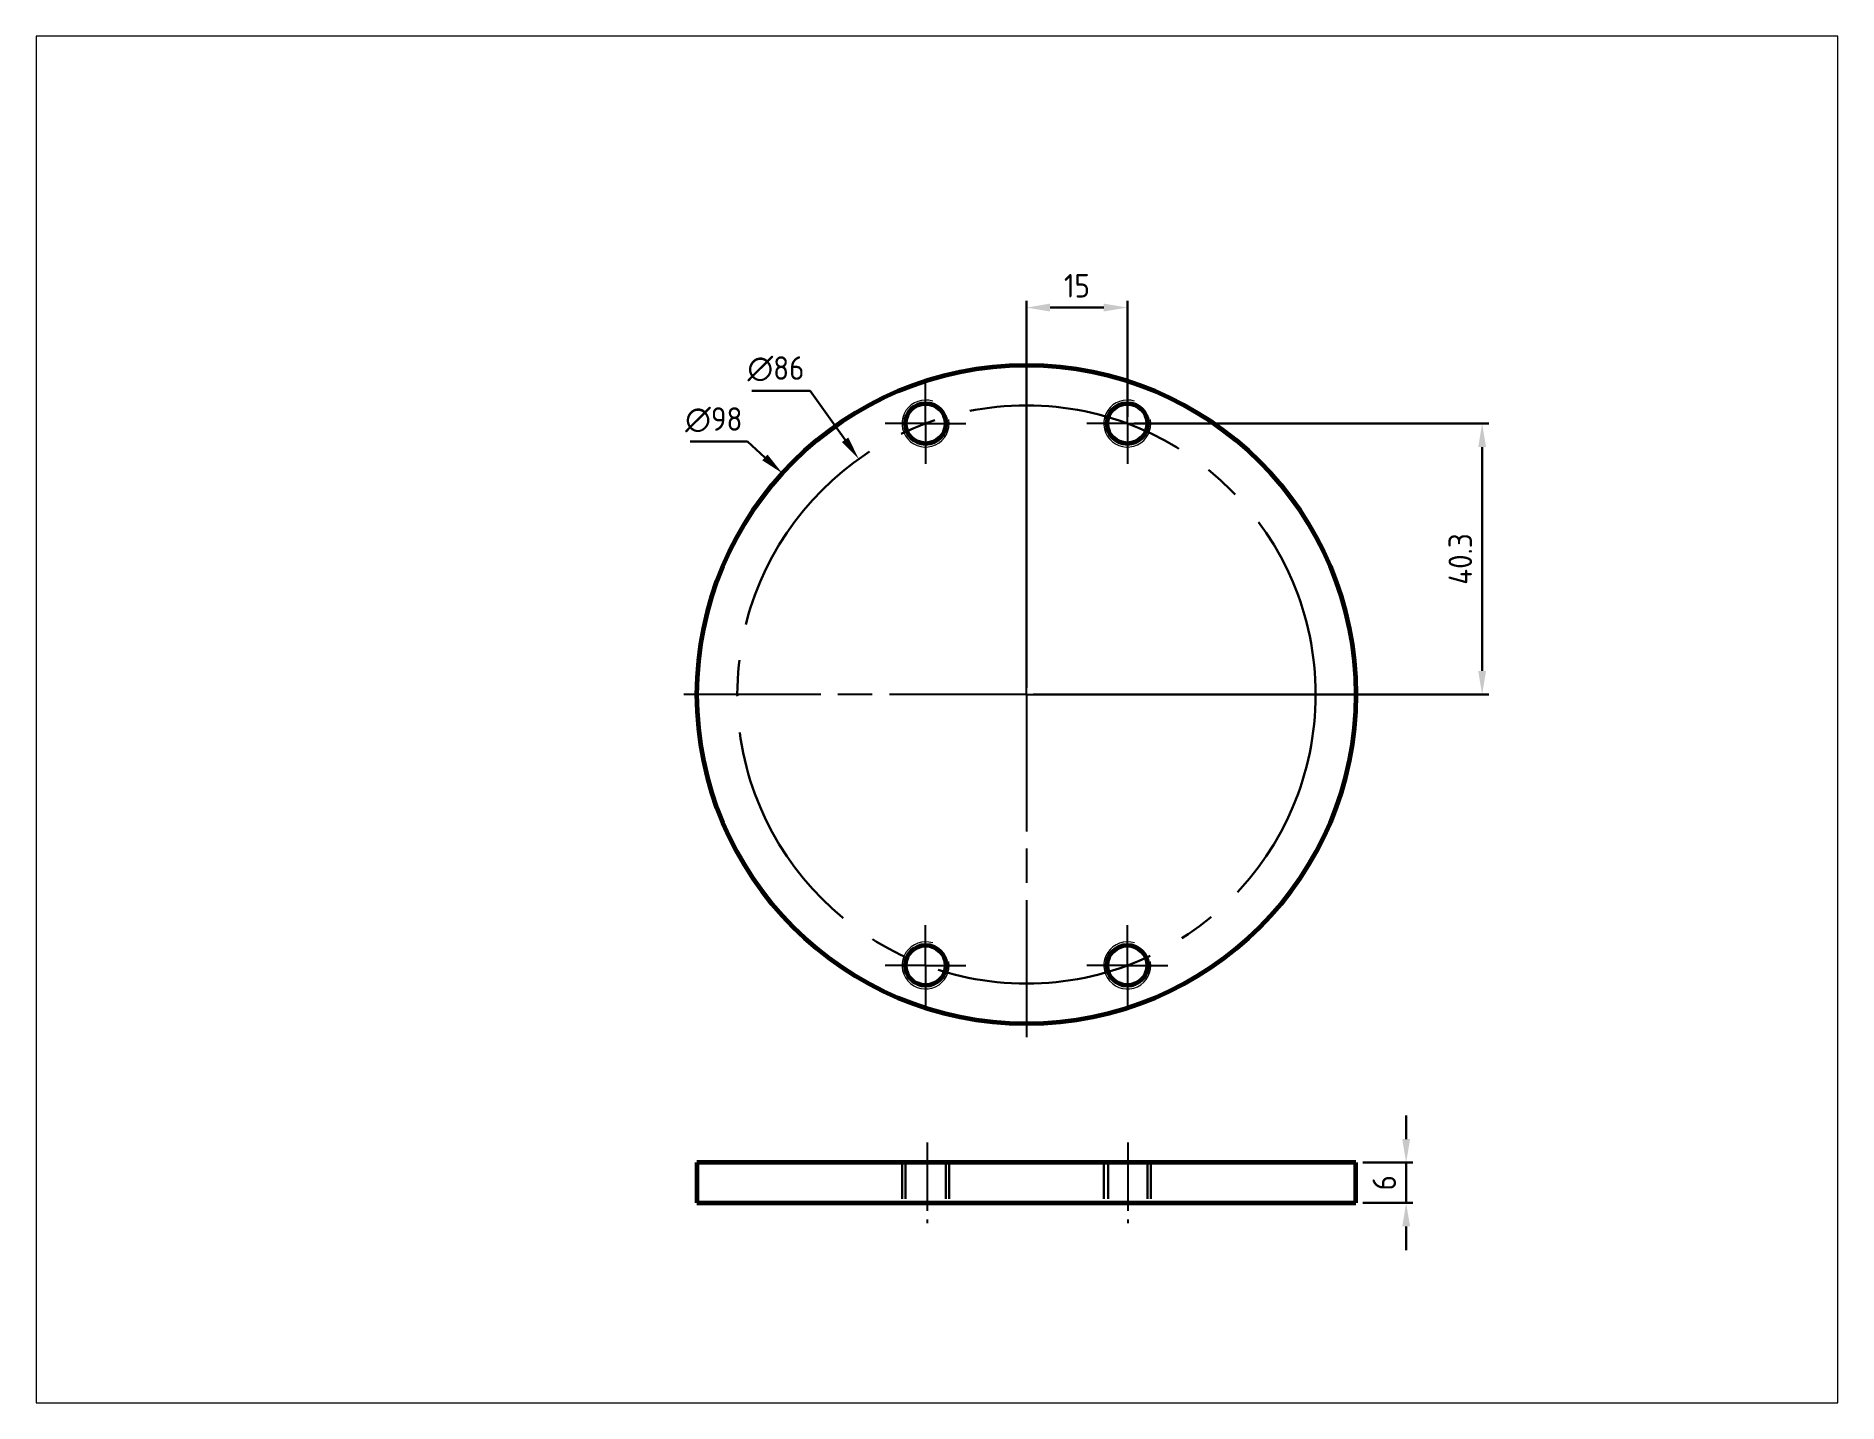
# Paper-space layout 'Layout2' of a CAD drawing. Header units: millimetres. Extents: x 26 to 231, y 20 to 176.
# The model-space entities are those that its viewports show. They can reach past a viewport. Long polylines and large blocks are cut down to what shows.
import ezdxf

# ---------------------------------------------------------------- set-up
doc = ezdxf.new("R2010")
doc.units = ezdxf.units.MM
for name, pattern in [('AM_ISO08W050', [18, 12, -1.5, 3, -1.5]), ('AM_ISO08W050x2', [9, 6, -0.75, 1.5, -0.75]), ('CENTER2', [28.575, 19.05, -3.175, 3.175, -3.175]), ('HIDDEN2', [4.7625, 3.175, -1.5875])]:
    doc.linetypes.add(name, pattern=pattern)
doc.layers.get('0').update_dxf_attribs({"lineweight": 60})
for name, color, linetype, lineweight in [('AM_7', 4, 'AM_ISO08W050', 25), ('Annotations', 50, 'Continuous', 30), ('Center Lines', 140, 'CENTER2', 30), ('Hidden Line', 7, 'HIDDEN2', 30)]:
    doc.layers.add(name, color=color, linetype=linetype, lineweight=lineweight)
doc.styles.get("Standard").update_dxf_attribs({"font": 'ISOCP.SHX'})
doc.dimstyles.new('AM_ISO', dxfattribs={"dimtxt": 3.5, "dimasz": 3.5, "dimexe": 1, "dimexo": 1, "dimgap": 1.5, "dimtad": 1, "dimdsep": 46, "dimtxsty": 'Standard', "dimcen": 0, "dimclrd": 256, "dimclre": 256, "dimclrt": 2, "dimadec": 0, "dimazin": 2, "dimtp": 0.1, "dimtm": 0.1, "dimtfac": 0.71, "dimtdec": 3, "dimtmove": 0, "dimatfit": 3, "dimfxl": 1, "dimlwd": -1, "dimlwe": -1, "dimarcsym": 1})
doc.dimstyles.new('AM_ISO$3', dxfattribs={"dimtxt": 3.5, "dimasz": 3.5, "dimexe": 1, "dimexo": 1, "dimgap": 1.5, "dimtad": 1, "dimtoh": 1, "dimdsep": 46, "dimtxsty": 'Standard', "dimcen": 0, "dimclrd": 256, "dimclre": 256, "dimclrt": 2, "dimadec": 0, "dimazin": 2, "dimtp": 0.1, "dimtm": 0.1, "dimtfac": 0.71, "dimtdec": 3, "dimtofl": 0, "dimtmove": 0, "dimatfit": 0, "dimfxl": 1, "dimlwd": -1, "dimlwe": -1, "dimarcsym": 1})

# ---------------------------------------------------------------- blocks, each defined once
blk = doc.blocks.new('*D5')
at = {"layer": 'Annotations', "linetype": 'ByBlock', "transparency": 16777216}
for p, q in [((144.77, 37.59), (144.77, 41.09)), ((138.31, 34.09), (145.77, 34.09)), ((144.77, 34.09), (144.77, 28.09)), ((138.31, 28.09), (145.77, 28.09)), ((144.77, 24.59), (144.77, 21.09))]:
    blk.add_line(p, q, dxfattribs=at)
at = {"layer": 'Annotations', "transparency": 16777216}
for points in [[(144.19, 37.59), (145.36, 37.59), (144.77, 34.09)], [(144.19, 24.59), (145.36, 24.59), (144.77, 28.09)]]:
    blk.add_solid(points, dxfattribs=at)
at = {"layer": 'Defpoints', "color": 0, "transparency": 16777216}
for p in [(137.31, 34.09), (137.31, 28.09), (144.77, 28.09)]:
    blk.add_point(p, dxfattribs=at)
at = {"layer": 'Annotations', "color": 2, "transparency": 16777216, "insert": (141.52, 31.09), "char_height": 3.5, "attachment_point": 5, "rotation": 90}
blk.add_mtext('6', dxfattribs=at)
blk = doc.blocks.new('*D7')
at = {"layer": 'Annotations', "linetype": 'ByBlock', "transparency": 16777216}
for p, q in [((104.31, 144.02), (157.07, 144.02)), ((156.07, 107.22), (156.07, 140.52)), ((89.31, 103.72), (157.07, 103.72))]:
    blk.add_line(p, q, dxfattribs=at)
at = {"layer": 'Annotations', "transparency": 16777216}
for points in [[(155.49, 140.52), (156.65, 140.52), (156.07, 144.02)], [(155.49, 107.22), (156.65, 107.22), (156.07, 103.72)]]:
    blk.add_solid(points, dxfattribs=at)
at = {"layer": 'Defpoints', "color": 0, "transparency": 16777216}
for p in [(103.31, 144.02), (156.07, 144.02), (88.31, 103.72)]:
    blk.add_point(p, dxfattribs=at)
at = {"layer": 'Annotations', "color": 2, "transparency": 16777216, "insert": (152.82, 123.87), "char_height": 3.5, "attachment_point": 5, "rotation": 90}
blk.add_mtext('40.3', dxfattribs=at)
blk = doc.blocks.new('*D8')
at = {"layer": 'Annotations', "linetype": 'ByBlock', "transparency": 16777216}
for p, q in [((88.31, 104.72), (88.31, 162.27)), ((99.81, 161.27), (91.81, 161.27)), ((103.31, 145.02), (103.31, 162.27))]:
    blk.add_line(p, q, dxfattribs=at)
at = {"layer": 'Annotations', "transparency": 16777216}
for points in [[(91.81, 161.86), (91.81, 160.69), (88.31, 161.27)], [(99.81, 161.86), (99.81, 160.69), (103.31, 161.27)]]:
    blk.add_solid(points, dxfattribs=at)
at = {"layer": 'Defpoints', "color": 0, "transparency": 16777216}
for p in [(88.31, 161.27), (103.31, 144.02), (88.31, 103.72)]:
    blk.add_point(p, dxfattribs=at)
at = {"layer": 'Annotations', "color": 2, "transparency": 16777216, "insert": (95.81, 164.52), "char_height": 3.5, "attachment_point": 5}
blk.add_mtext('15', dxfattribs=at)
blk = doc.blocks.new('*D9')
at = {"layer": 'Annotations', "linetype": 'ByBlock', "transparency": 16777216}
for p, q in [((56.14, 148.91), (47.46, 148.91)), ((61.34, 141.6), (56.14, 148.91))]:
    blk.add_line(p, q, dxfattribs=at)
at = {"layer": 'Annotations', "transparency": 16777216}
blk.add_solid([(61.81, 141.94), (60.86, 141.27), (63.37, 138.75)], dxfattribs=at)
at = {"layer": 'Defpoints', "color": 0, "transparency": 16777216}
for p in [(63.37, 138.75), (113.24, 68.69)]:
    blk.add_point(p, dxfattribs=at)
at = {"layer": 'Annotations', "color": 2, "transparency": 16777216, "insert": (51.05, 152.16), "char_height": 3.5, "attachment_point": 5}
blk.add_mtext('∅86', dxfattribs=at)
blk = doc.blocks.new('*D10')
at = {"layer": 'Annotations', "linetype": 'ByBlock', "transparency": 16777216}
for p, q in [((46.81, 141.33), (38.3, 141.33)), ((49.41, 138.98), (46.81, 141.33))]:
    blk.add_line(p, q, dxfattribs=at)
at = {"layer": 'Annotations', "transparency": 16777216}
blk.add_solid([(49.8, 139.41), (49.01, 138.55), (52, 136.63)], dxfattribs=at)
at = {"layer": 'Defpoints', "color": 0, "transparency": 16777216}
for p in [(52, 136.63), (124.61, 70.82)]:
    blk.add_point(p, dxfattribs=at)
at = {"layer": 'Annotations', "color": 2, "transparency": 16777216, "insert": (41.81, 144.58), "char_height": 3.5, "attachment_point": 5}
blk.add_mtext('∅98', dxfattribs=at)

msp = doc.modelspace()

# ---------------------------------------------------------------- linework, layer by layer
for p, q in [((39.306, 34.095), (39.306, 28.095)), ((137.306, 34.095), (39.306, 34.095)), ((137.306, 28.095), (137.306, 34.095)), ((39.306, 28.095), (137.306, 28.095))]:
    msp.add_line(p, q)
for centre, radius in [((88.306, 103.724), 49), ((73.306, 144.023), 3), ((103.306, 144.023), 3), ((73.306, 63.425), 3), ((103.306, 63.425), 3)]:
    msp.add_circle(centre, radius)
at = {"lineweight": 20}
for centre in [(73.306, 144.023), (103.306, 144.023), (73.306, 63.425), (103.306, 63.425)]:
    msp.add_arc(centre, 3.5, 72.28425, 9.51829, dxfattribs=at)
at = {"layer": 'AM_7'}
for q in [(88.306, 155.724), (36.306, 103.724), (140.306, 103.724), (88.306, 51.724)]:
    msp.add_line((88.306, 103.724), q, dxfattribs=at)
at = {"layer": 'AM_7', "linetype": 'AM_ISO08W050x2'}
for p, q in [((73.306, 144.023), (73.306, 150.023)), ((103.306, 144.023), (103.306, 150.023)), ((73.306, 144.023), (67.306, 144.023)), ((73.306, 144.023), (79.306, 144.023)), ((73.306, 144.023), (73.306, 138.023)), ((103.306, 144.023), (97.306, 144.023)), ((103.306, 144.023), (109.306, 144.023)), ((103.306, 144.023), (103.306, 138.023)), ((73.306, 63.425), (73.306, 69.425)), ((103.306, 63.425), (103.306, 69.425)), ((73.306, 63.425), (67.306, 63.425)), ((73.306, 63.425), (79.306, 63.425)), ((73.306, 63.425), (73.306, 57.425)), ((103.306, 63.425), (97.306, 63.425)), ((103.306, 63.425), (109.306, 63.425)), ((103.306, 63.425), (103.306, 57.425)), ((73.556, 37.095), (73.556, 25.095)), ((103.382, 37.095), (103.382, 25.095))]:
    msp.add_line(p, q, dxfattribs=at)
at = {"layer": 'Center Lines'}
msp.add_circle((88.306, 103.724), 43, dxfattribs=at)
at = {"layer": 'Hidden Line'}
for p, q in [((69.806, 34.095), (69.806, 28.095)), ((70.306, 34.095), (70.306, 28.095)), ((76.306, 34.095), (76.306, 28.095)), ((76.806, 34.095), (76.806, 28.095)), ((99.806, 34.095), (99.806, 28.095)), ((100.459, 34.095), (100.459, 28.095)), ((106.306, 34.095), (106.306, 28.095)), ((106.806, 34.095), (106.806, 28.095))]:
    msp.add_line(p, q, dxfattribs=at)

# ---------------------------------------------------------------- dimensions: what is measured, and where the dimension line sits
at = {"layer": 'Annotations'}
dim = msp.add_linear_dim(base=(88.306, 161.273), p1=(103.306, 144.023), p2=(88.306, 103.724), dimstyle='AM_ISO', dxfattribs=at)
dim.commit()
dim.dimension.update_dxf_attribs({"geometry": '*D8', "text_midpoint": (95.806, 164.523)})
for p1, p2, picture, middle in [((113.245, 68.695), (63.366, 138.753), '*D9', (51.048, 148.909)), ((124.613, 70.818), (51.999, 136.63), '*D10', (41.806, 141.331))]:
    dim = msp.add_diameter_dim_2p(p1=p1, p2=p2, dimstyle='AM_ISO$3', dxfattribs=at)
    dim.commit()
    dim.dimension.update_dxf_attribs({"geometry": picture, "text_midpoint": middle, "dimtype": 163})
dim = msp.add_linear_dim(base=(156.069, 144.023), p1=(88.306, 103.724), p2=(103.306, 144.023), angle=90, dimstyle='AM_ISO', dxfattribs=at)
dim.commit()
dim.dimension.update_dxf_attribs({"geometry": '*D7', "text_midpoint": (156.069, 123.873), "dimtype": 160})
dim = msp.add_aligned_dim(p1=(137.306, 34.095), p2=(137.306, 28.095), distance=7.469, dimstyle='AM_ISO', dxfattribs=at)
dim.commit()
dim.dimension.update_dxf_attribs({"geometry": '*D5', "text_midpoint": (141.525, 31.095)})

psp = doc.layouts.new('Layout2')

# ---------------------------------------------------------------- viewports
at = {"layer": '0'}
psp.add_viewport(center=(128.5, 97.5), size=(205.6, 156), view_center_point=(75, 100), view_height=203.3241, dxfattribs=at)

doc.saveas('drawing.dxf')
